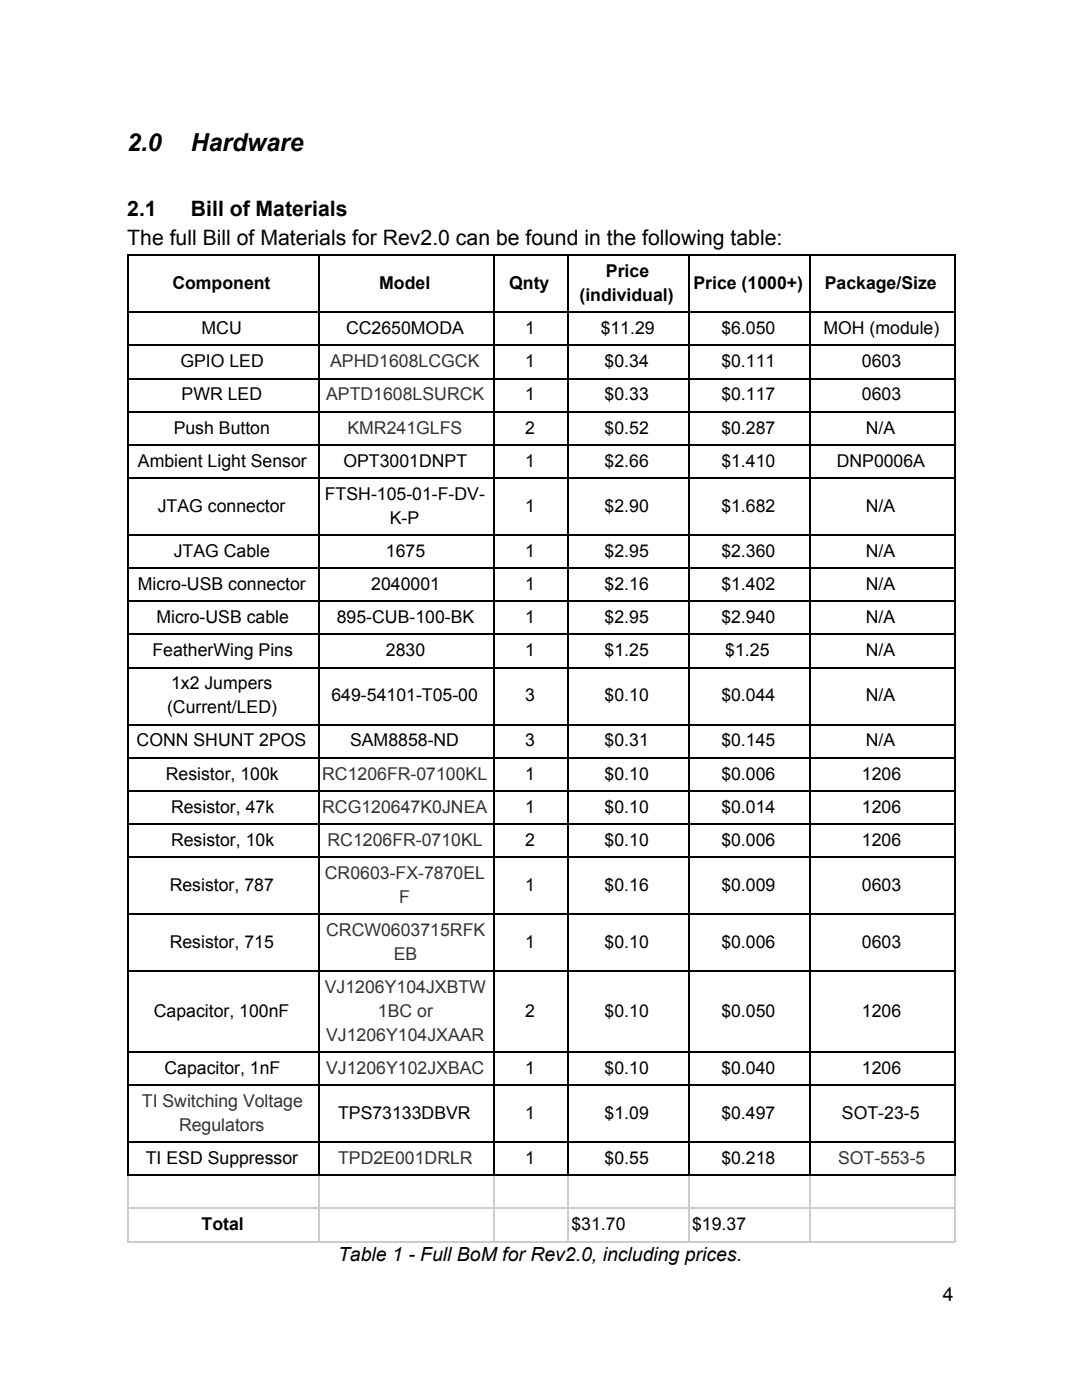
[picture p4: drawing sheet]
<svg xmlns="http://www.w3.org/2000/svg" width="216mm" height="279mm" viewBox="0 0 216 279" stroke-linecap="round" stroke-linejoin="round" font-family="sans-serif">
<defs><g id="words">
<g font-size="4.9">
<text x="25.4" y="30.2">2.0</text>
<text x="38.1" y="30.2">Hardware</text>
</g>
<g font-size="4.2">
<text x="25.4" y="43.1">2.1</text>
<text x="38.1" y="43.1">Bill of Materials</text>
<text x="25.4" y="48.9">The full Bill of Materials for Rev2.0 can be found in the following table:</text>
</g>
<g font-size="3.9">
<text x="67.5" y="251.6">Table 1 - Full BoM for Rev2.0, including prices.</text>
<text x="188.1" y="259.6">4</text>
</g>
<g font-size="3.5">
<text x="34.4" y="57.7">Component</text>
<text x="75.7" y="57.7">Model</text>
<text x="101.6" y="57.7">Qnty</text>
<text x="120.9" y="55.3">Price</text>
<text x="138.4" y="57.7">Price (1000+)</text>
<text x="164.6" y="57.7">Package/Size</text>
<text x="115.6" y="60.1">(individual)</text>
<text x="40.2" y="66.7">MCU</text>
<text x="69.1" y="66.7">CC2650MODA</text>
<text x="104.8" y="66.7">1</text>
<text x="119.9" y="66.7">$11.29</text>
<text x="143.9" y="66.7">$6.050</text>
<text x="164.3" y="66.7">MOH (module)</text>
<text x="36" y="73.3">GPIO LED</text>
<text x="104.8" y="73.3">1</text>
<text x="120.6" y="73.3">$0.34</text>
<text x="143.9" y="73.3">$0.111</text>
<text x="172" y="73.3">0603</text>
<text x="36.2" y="79.9">PWR LED</text>
<text x="104.8" y="79.9">1</text>
<text x="120.6" y="79.9">$0.33</text>
<text x="143.9" y="79.9">$0.117</text>
<text x="172" y="79.9">0603</text>
<text x="34.7" y="86.5">Push Button</text>
<text x="104.8" y="86.5">2</text>
<text x="120.6" y="86.5">$0.52</text>
<text x="143.9" y="86.5">$0.287</text>
<text x="172.8" y="86.5">N/A</text>
<text x="27.5" y="93.1">Ambient Light Sensor</text>
<text x="68.5" y="93.1">OPT3001DNPT</text>
<text x="104.8" y="93.1">1</text>
<text x="120.6" y="93.1">$2.66</text>
<text x="143.9" y="93.1">$1.410</text>
<text x="167" y="93.1">DNP0006A</text>
<text x="64.8" y="99.7">FTSH-105-01-F-DV-</text>
<text x="31.5" y="102.1">JTAG connector</text>
<text x="77.8" y="104.5">K-P</text>
<text x="104.8" y="102.1">1</text>
<text x="120.6" y="102.1">$2.90</text>
<text x="143.9" y="102.1">$1.682</text>
<text x="172.8" y="102.1">N/A</text>
<text x="34.7" y="111.1">JTAG Cable</text>
<text x="77" y="111.1">1675</text>
<text x="104.8" y="111.1">1</text>
<text x="120.6" y="111.1">$2.95</text>
<text x="143.9" y="111.1">$2.360</text>
<text x="172.8" y="111.1">N/A</text>
<text x="27.5" y="117.7">Micro-USB connector</text>
<text x="74.1" y="117.7">2040001</text>
<text x="104.8" y="117.7">1</text>
<text x="120.6" y="117.7">$2.16</text>
<text x="143.9" y="117.7">$1.402</text>
<text x="172.8" y="117.7">N/A</text>
<text x="31.2" y="124.4">Micro-USB cable</text>
<text x="67.2" y="124.4">895-CUB-100-BK</text>
<text x="104.8" y="124.4">1</text>
<text x="120.6" y="124.4">$2.95</text>
<text x="143.9" y="124.4">$2.940</text>
<text x="172.8" y="124.4">N/A</text>
<text x="30.4" y="131">FeatherWing Pins</text>
<text x="77" y="131">2830</text>
<text x="104.8" y="131">1</text>
<text x="120.6" y="131">$1.25</text>
<text x="144.7" y="131">$1.25</text>
<text x="172.8" y="131">N/A</text>
<text x="34.1" y="137.6">1x2 Jumpers</text>
<text x="33.3" y="142.3">(Current/LED)</text>
<text x="66.1" y="140">649-54101-T05-00</text>
<text x="104.8" y="140">3</text>
<text x="120.6" y="140">$0.10</text>
<text x="143.9" y="140">$0.044</text>
<text x="172.8" y="140">N/A</text>
<text x="27.3" y="149">CONN SHUNT 2POS</text>
<text x="69.8" y="149">SAM8858-ND</text>
<text x="104.8" y="149">3</text>
<text x="120.6" y="149">$0.31</text>
<text x="143.9" y="149">$0.145</text>
<text x="172.8" y="149">N/A</text>
<text x="33.1" y="155.6">Resistor, 100k</text>
<text x="104.8" y="155.6">1</text>
<text x="120.6" y="155.6">$0.10</text>
<text x="143.9" y="155.6">$0.006</text>
<text x="172" y="155.6">1206</text>
<text x="34.1" y="162.2">Resistor, 47k</text>
<text x="104.8" y="162.2">1</text>
<text x="120.6" y="162.2">$0.10</text>
<text x="143.9" y="162.2">$0.014</text>
<text x="172" y="162.2">1206</text>
<text x="34.1" y="168.8">Resistor, 10k</text>
<text x="104.8" y="168.8">2</text>
<text x="120.6" y="168.8">$0.10</text>
<text x="143.9" y="168.8">$0.006</text>
<text x="172" y="168.8">1206</text>
<text x="33.9" y="177.8">Resistor, 787</text>
<text x="104.8" y="177.8">1</text>
<text x="120.6" y="177.8">$0.16</text>
<text x="143.9" y="177.8">$0.009</text>
<text x="172" y="177.8">0603</text>
<text x="33.9" y="189.2">Resistor, 715</text>
<text x="104.8" y="189.2">1</text>
<text x="120.6" y="189.2">$0.10</text>
<text x="143.9" y="189.2">$0.006</text>
<text x="172" y="189.2">0603</text>
<text x="30.7" y="202.9">Capacitor, 100nF</text>
<text x="104.8" y="202.9">2</text>
<text x="120.6" y="202.9">$0.10</text>
<text x="143.9" y="202.9">$0.050</text>
<text x="172" y="202.9">1206</text>
<text x="32.8" y="214.3">Capacitor, 1nF</text>
<text x="104.8" y="214.3">1</text>
<text x="120.6" y="214.3">$0.10</text>
<text x="143.9" y="214.3">$0.040</text>
<text x="172" y="214.3">1206</text>
<text x="67.5" y="223.3">TPS73133DBVR</text>
<text x="104.8" y="223.3">1</text>
<text x="120.6" y="223.3">$1.09</text>
<text x="143.9" y="223.3">$0.497</text>
<text x="168" y="223.3">SOT-23-5</text>
<text x="29.1" y="232.3">TI ESD Suppressor</text>
<text x="104.8" y="232.3">1</text>
<text x="120.6" y="232.3">$0.55</text>
<text x="143.9" y="232.3">$0.218</text>
<text x="40.2" y="245.5">Total</text>
<text x="114" y="245.5">$31.70</text>
<text x="138.1" y="245.5">$19.37</text>
</g>
<g font-size="3.5" fill="#333">
<text x="65.9" y="73.3">APHD1608LCGCK</text>
<text x="65.1" y="79.9">APTD1608LSURCK</text>
<text x="69.3" y="86.5">KMR241GLFS</text>
<text x="64.3" y="155.6">RC1206FR-07100KL</text>
<text x="64.3" y="162.2">RCG120647K0JNEA</text>
<text x="65.4" y="168.8">RC1206FR-0710KL</text>
<text x="64.8" y="175.4">CR0603-FX-7870EL</text>
<text x="79.6" y="180.2">F</text>
<text x="65.1" y="186.8">CRCW0603715RFK</text>
<text x="78.6" y="191.6">EB</text>
<text x="64.8" y="198.2">VJ1206Y104JXBTW</text>
<text x="75.4" y="202.9">1BC or</text>
<text x="65.1" y="207.7">VJ1206Y104JXAAR</text>
<text x="65.1" y="214.3">VJ1206Y102JXBAC</text>
<text x="28.3" y="220.9">TI Switching Voltage</text>
<text x="35.7" y="225.7">Regulators</text>
<text x="67.5" y="232.3">TPD2E001DRLR</text>
<text x="167.2" y="232.3">SOT-553-5</text>
</g>
</g></defs>
<path d="M25.5 234.4v13.5M63.6 234.4v13.5M98.6 234.4v13.5M113.4 234.4v13.5M137.5 234.4v13.5M161.5 234.4v13.5M190.6 234.4v13.5M25.4 241.2h165.4M25.4 247.8h165.4" fill="none" stroke="#ccc" stroke-width=".26"/>
<g fill="none" stroke="#000" stroke-width=".26">
<path d="M25.4 50.9h165.4M25.5 50.8v183.9M63.6 50.8v183.9M98.6 50.8v183.9M113.4 50.8v183.9M137.5 50.8v183.9M161.5 50.8v183.9M190.6 50.8v183.9M25.4 75.5h165.4M25.4 68.9h165.4M25.4 62.3h165.4M25.4 95.4h165.4"/>
<path d="M25.4 88.8h165.4M25.4 82.2h165.4M25.4 120h165.4M25.4 113.4h165.4M25.4 106.8h165.4M25.4 133.2h165.4M25.4 126.6h165.4M25.4 157.8h165.4M25.4 151.2h165.4M25.4 144.6h165.4M25.4 171.1h165.4M25.4 164.4h165.4"/>
<path d="M25.4 193.8h165.4M25.4 182.4h165.4M25.4 216.6h165.4M25.4 209.9h165.4M25.4 234.6h165.4M25.4 227.9h165.4"/>
</g>
<use href="#words"/>
</svg>
